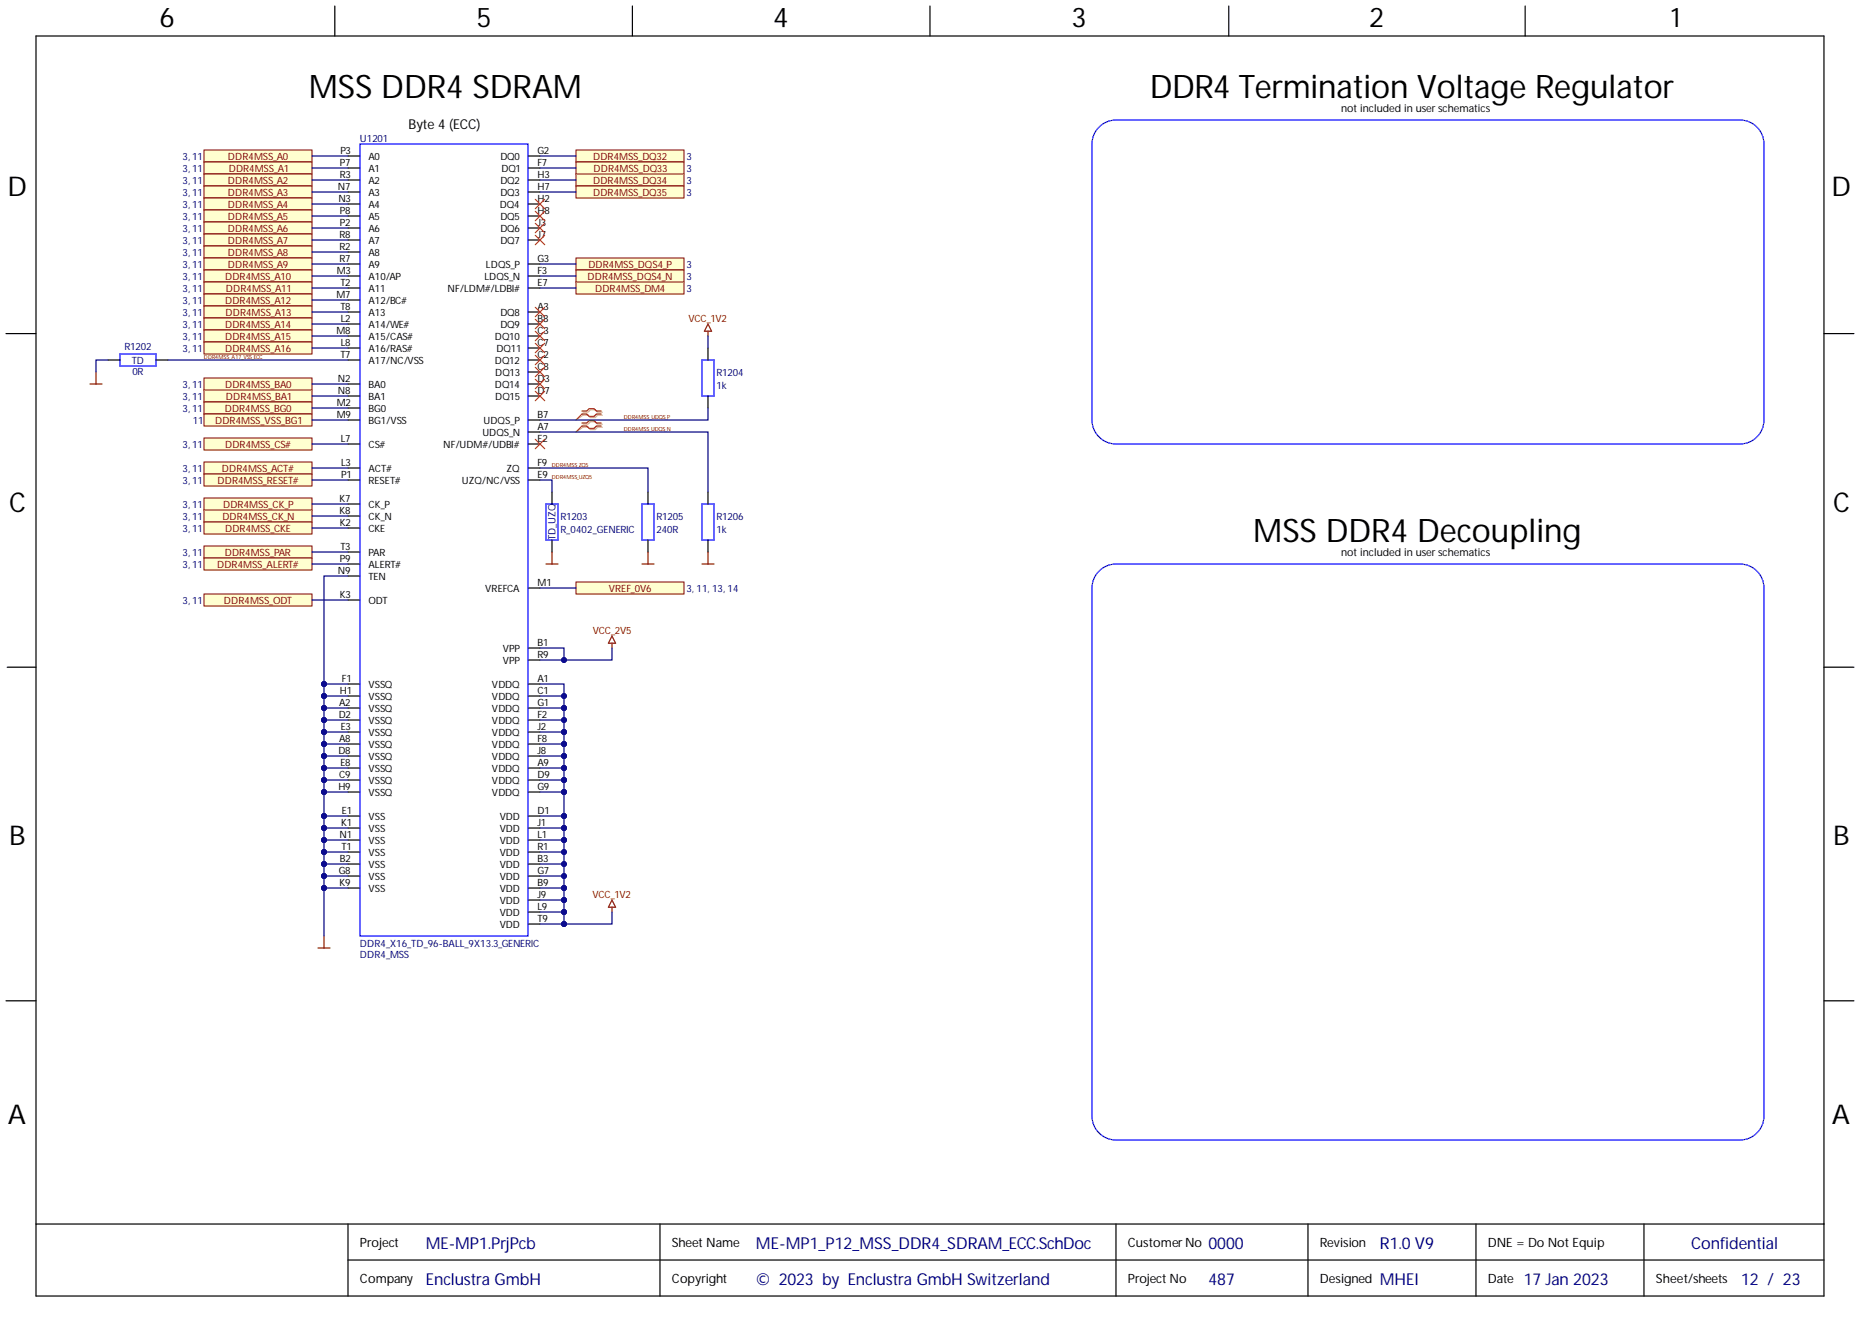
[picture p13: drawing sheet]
<svg xmlns="http://www.w3.org/2000/svg" width="393mm" height="282mm" viewBox="0 0 393 282" stroke-linecap="round" stroke-linejoin="round" font-family="sans-serif">
<defs><g id="words">
<g font-size="6.9">
<text x="65.3" y="20.6">MSS DDR4 SDRAM</text>
<text x="243.1" y="20.6">DDR4 Termination Voltage Regulator</text>
<text x="264.9" y="114.5">MSS DDR4 Decoupling</text>
</g>
<g font-size="5.8">
<text x="33.7" y="5.7">6</text>
<text x="100.7" y="5.7">5</text>
<text x="163.4" y="5.7">4</text>
<text x="226.5" y="5.7">3</text>
<text x="289.4" y="5.7">2</text>
<text x="353.1" y="5.7">1</text>
<text x="1.6" y="41.4">D</text>
<text x="387.1" y="41.4">D</text>
<text x="1.9" y="108.2">C</text>
<text x="387.5" y="108.2">C</text>
<text x="1.9" y="178.7">B</text>
<text x="387.5" y="178.7">B</text>
<text x="1.7" y="237.6">A</text>
<text x="387.2" y="237.6">A</text>
</g>
<g font-size="3.5" fill="#000080">
<text x="90" y="264.1">ME-MP1.PrjPcb</text>
<text x="159.8" y="264.1">ME-MP1_P12_MSS_DDR4_SDRAM_ECC.SchDoc</text>
<text x="255.4" y="264.1">0000</text>
<text x="357.4" y="264.1">Confidential</text>
<text x="90" y="271.7">Enclustra GmbH</text>
<text x="159.8" y="271.7">© 2023 by Enclustra GmbH Switzerland</text>
<text x="255.4" y="271.7">487</text>
<text x="291.7" y="271.7">MHEI</text>
<text x="322.1" y="271.7">17 Jan 2023</text>
<text x="368" y="271.7">12 / 23</text>
</g>
<text font-size="3.5" fill="#00007c" x="291.7" y="264.1">R1.0V9</text>
<text font-size="2.9" x="86.3" y="27.2">Byte 4 (ECC)</text>
<g font-size="2.7">
<text x="76.1" y="263.7">Project</text>
<text x="142" y="263.7">Sheet Name</text>
<text x="238.4" y="263.7">CustomerNo</text>
<text x="279" y="263.7">Revision</text>
<text x="314.5" y="263.7">DNE = Do Not Equip</text>
<text x="76.1" y="271.3">Company</text>
<text x="142" y="271.3">Copyright</text>
<text x="238.4" y="271.3">Project No</text>
<text x="279" y="271.3">Designed</text>
<text x="314.5" y="271.3">Date</text>
<text x="350" y="271.3">Sheet/sheets</text>
</g>
<g font-size="2.3">
<text x="283.5" y="23.8">not included in user schematics</text>
<text x="283.5" y="117.7">not included in user schematics</text>
</g>
<g font-size="2.1" fill="#000080">
<text x="76.1" y="29.9">U1201</text>
<text x="38.6" y="33.8">3, 11</text>
<text x="145.1" y="33.8">3</text>
<text x="38.6" y="36.4">3, 11</text>
<text x="38.6" y="38.9">3, 11</text>
<text x="38.6" y="41.4">3, 11</text>
<text x="145.1" y="38.9">3</text>
<text x="145.1" y="41.4">3</text>
<text x="145.1" y="36.4">3</text>
<text x="38.6" y="44">3, 11</text>
<text x="38.6" y="46.5">3, 11</text>
<text x="38.6" y="49.1">3, 11</text>
<text x="38.6" y="51.6">3, 11</text>
<text x="38.6" y="54.1">3, 11</text>
<text x="38.6" y="56.7">3, 11</text>
<text x="38.6" y="59.2">3, 11</text>
<text x="145.1" y="56.7">3</text>
<text x="145.1" y="59.2">3</text>
<text x="38.6" y="61.7">3, 11</text>
<text x="38.6" y="64.3">3, 11</text>
<text x="145.1" y="61.7">3</text>
<text x="38.6" y="66.8">3, 11</text>
<text x="38.6" y="69.4">3, 11</text>
<text x="38.6" y="71.9">3, 11</text>
<text x="26.3" y="74.1">R1202</text>
<text x="27.9" y="76.9">TD</text>
<text x="38.6" y="74.4">3, 11</text>
<text x="28" y="79.3">0R</text>
<text x="38.6" y="82">3, 11</text>
<text x="151.4" y="79.4">R1204</text>
<text x="151.4" y="82.2">1k</text>
<text x="38.6" y="84.6">3, 11</text>
<text x="38.6" y="87.1">3, 11</text>
<text x="40.7" y="89.7">11</text>
<text x="38.6" y="94.7">3, 11</text>
<text x="38.6" y="99.8">3, 11</text>
<text x="38.6" y="102.3">3, 11</text>
<text x="38.6" y="107.4">3, 11</text>
<text x="38.6" y="110">3, 11</text>
<text x="38.6" y="112.5">3, 11</text>
<text x="118.4" y="109.9">R1203</text>
<text x="118.4" y="112.7">R_0402_GENERIC</text>
<text x="138.7" y="109.9">R1205</text>
<text x="138.7" y="112.7">240R</text>
<text x="151.4" y="109.9">R1206</text>
<text x="151.4" y="112.7">1k</text>
<text x="38.6" y="117.6">3, 11</text>
<text x="117.4" y="114.2" transform="rotate(-90 117.4 114.2)">TD_UZQ</text>
<text x="38.6" y="120.1">3, 11</text>
<text x="145.1" y="125.2">3, 11, 13, 14</text>
<text x="38.6" y="127.7">3, 11</text>
<text x="76.1" y="202.5">DDR4_MSS</text>
<text x="76.1" y="200.2">DDR4_X16_TD_96-BALL_9X13.3_GENERIC</text>
</g>
<g font-size="2.1" fill="#800000">
<text x="48.2" y="33.8">DDR4MSS_A0</text>
<text x="125.4" y="33.8">DDR4MSS_DQ32</text>
<text x="48.2" y="38.9">DDR4MSS_A2</text>
<text x="48.2" y="41.4">DDR4MSS_A3</text>
<text x="48.4" y="36.4">DDR4MSS_A1</text>
<text x="125.4" y="38.9">DDR4MSS_DQ34</text>
<text x="125.4" y="41.4">DDR4MSS_DQ35</text>
<text x="125.5" y="36.4">DDR4MSS_DQ33</text>
<text x="48.2" y="44">DDR4MSS_A4</text>
<text x="48.2" y="46.5">DDR4MSS_A5</text>
<text x="48.2" y="49.1">DDR4MSS_A6</text>
<text x="48.2" y="51.6">DDR4MSS_A7</text>
<text x="47.6" y="59.2">DDR4MSS_A10</text>
<text x="48.2" y="54.1">DDR4MSS_A8</text>
<text x="48.2" y="56.7">DDR4MSS_A9</text>
<text x="124.2" y="59.2">DDR4MSS_DQS4_N</text>
<text x="124.4" y="56.7">DDR4MSS_DQS4_P</text>
<text x="47.6" y="64.3">DDR4MSS_A12</text>
<text x="47.8" y="61.7">DDR4MSS_A11</text>
<text x="125.8" y="61.7">DDR4MSS_DM4</text>
<text x="47.6" y="69.4">DDR4MSS_A14</text>
<text x="47.6" y="71.9">DDR4MSS_A15</text>
<text x="47.7" y="66.8">DDR4MSS_A13</text>
<text x="145.5" y="68">VCC_1V2</text>
<text x="47.6" y="74.4">DDR4MSS_A16</text>
<text x="47.6" y="82">DDR4MSS_BA0</text>
<text x="45.5" y="89.7">DDR4MSS_VSS_BG1</text>
<text x="47.5" y="87.1">DDR4MSS_BG0</text>
<text x="47.8" y="84.6">DDR4MSS_BA1</text>
<text x="47.6" y="94.7">DDR4MSS_CS#</text>
<text x="46.9" y="99.8">DDR4MSS_ACT#</text>
<text x="46" y="102.3">DDR4MSS_RESET#</text>
<text x="47.2" y="107.4">DDR4MSS_CK_P</text>
<text x="47" y="110">DDR4MSS_CK_N</text>
<text x="47.6" y="112.5">DDR4MSS_CKE</text>
<text x="47.5" y="117.6">DDR4MSS_PAR</text>
<text x="45.9" y="120.1">DDR4MSS_ALERT#</text>
<text x="128.7" y="125.2">VREF_0V6</text>
<text x="47.3" y="127.7">DDR4MSS_ODT</text>
<text x="125.3" y="134">VCC_2V5</text>
<text x="125.2" y="189.8">VCC_1V2</text>
</g>
<g font-size="2.1">
<text x="71.9" y="35">P7</text>
<text x="71.9" y="32.5">P3</text>
<text x="77.9" y="33.8">A0</text>
<text x="105.8" y="33.8">DQ0</text>
<text x="113.6" y="32.5">G2</text>
<text x="113.6" y="35">F7</text>
<text x="71.4" y="40.1">N7</text>
<text x="71.9" y="37.6">R3</text>
<text x="77.9" y="36.4">A1</text>
<text x="77.9" y="38.9">A2</text>
<text x="77.9" y="41.4">A3</text>
<text x="105.8" y="38.9">DQ2</text>
<text x="105.8" y="41.4">DQ3</text>
<text x="106" y="36.4">DQ1</text>
<text x="113.6" y="37.6">H3</text>
<text x="113.6" y="40.1">H7</text>
<text x="71.5" y="42.6">N3</text>
<text x="71.9" y="45.2">P8</text>
<text x="71.9" y="47.7">P2</text>
<text x="77.9" y="44">A4</text>
<text x="77.9" y="46.5">A5</text>
<text x="105.7" y="44">DQ4</text>
<text x="105.8" y="46.5">DQ5</text>
<text x="113.6" y="42.6">H2</text>
<text x="113.6" y="45.2">H8</text>
<text x="113.6" y="47.7">J3</text>
<text x="71.8" y="50.2">R8</text>
<text x="71.8" y="52.8">R2</text>
<text x="77.9" y="49.1">A6</text>
<text x="77.9" y="51.6">A7</text>
<text x="105.8" y="49.1">DQ6</text>
<text x="105.8" y="51.6">DQ7</text>
<text x="113.6" y="50.2">J7</text>
<text x="71.2" y="57.9">M3</text>
<text x="71.8" y="55.3">R7</text>
<text x="77.9" y="54.1">A8</text>
<text x="77.9" y="56.7">A9</text>
<text x="77.9" y="59.2">A10/AP</text>
<text x="102.4" y="59.2">LDQS_N</text>
<text x="102.7" y="56.7">LDQS_P</text>
<text x="113.6" y="55.3">G3</text>
<text x="113.6" y="57.9">F3</text>
<text x="71.1" y="62.9">M7</text>
<text x="71.9" y="60.4">T2</text>
<text x="71.9" y="65.5">T8</text>
<text x="77.9" y="61.7">A11</text>
<text x="77.9" y="64.3">A12/BC#</text>
<text x="94.6" y="61.7">NF/LDM#/LDBI#</text>
<text x="113.6" y="60.4">E7</text>
<text x="113.6" y="65.5">A3</text>
<text x="71.1" y="70.5">M8</text>
<text x="72" y="68">L2</text>
<text x="77.9" y="66.8">A13</text>
<text x="77.9" y="69.4">A14/WE#</text>
<text x="77.9" y="71.9">A15/CAS#</text>
<text x="104.6" y="71.9">DQ10</text>
<text x="105.8" y="66.8">DQ8</text>
<text x="105.8" y="69.4">DQ9</text>
<text x="113.6" y="68">B8</text>
<text x="113.6" y="70.5">C3</text>
<text x="71.9" y="75.6">T7</text>
<text x="72" y="73.1">L8</text>
<text x="77.9" y="74.4">A16/RAS#</text>
<text x="77.9" y="77">A17/NC/VSS</text>
<text x="104.6" y="77">DQ12</text>
<text x="104.9" y="74.4">DQ11</text>
<text x="113.6" y="73.1">C7</text>
<text x="113.6" y="75.6">C2</text>
<text x="71.4" y="80.7">N2</text>
<text x="71.4" y="83.2">N8</text>
<text x="77.9" y="82">BA0</text>
<text x="104.6" y="82">DQ14</text>
<text x="104.7" y="79.5">DQ13</text>
<text x="113.6" y="78.2">C8</text>
<text x="113.6" y="80.7">D3</text>
<text x="113.6" y="83.2">D7</text>
<text x="71.2" y="85.8">M2</text>
<text x="71.2" y="88.3">M9</text>
<text x="77.9" y="84.6">BA1</text>
<text x="77.9" y="87.1">BG0</text>
<text x="77.9" y="89.7">BG1/VSS</text>
<text x="102.2" y="89.7">UDQS_P</text>
<text x="104.7" y="84.6">DQ15</text>
<text x="113.6" y="88.3">B7</text>
<text x="72" y="93.4">L7</text>
<text x="77.9" y="94.7">CS#</text>
<text x="93.7" y="94.7">NF/UDM#/UDBI#</text>
<text x="102" y="92.2">UDQS_N</text>
<text x="113.6" y="90.8">A7</text>
<text x="113.6" y="93.4">E2</text>
<text x="72.1" y="98.5">L3</text>
<text x="72.1" y="101">P1</text>
<text x="77.9" y="99.8">ACT#</text>
<text x="107" y="99.8">ZQ</text>
<text x="113.6" y="101">E9</text>
<text x="113.6" y="98.5">F9</text>
<text x="71.8" y="106.1">K7</text>
<text x="77.9" y="102.3">RESET#</text>
<text x="77.9" y="107.4">CK_P</text>
<text x="97.6" y="102.3">UZQ/NC/VSS</text>
<text x="71.8" y="108.6">K8</text>
<text x="71.9" y="111.1">K2</text>
<text x="77.9" y="110">CK_N</text>
<text x="77.9" y="112.5">CKE</text>
<text x="71.9" y="118.8">P9</text>
<text x="71.9" y="116.2">T3</text>
<text x="77.9" y="117.6">PAR</text>
<text x="71.4" y="121.3">N9</text>
<text x="77.9" y="120.1">ALERT#</text>
<text x="77.9" y="122.6">TEN</text>
<text x="102.6" y="125.2">VREFCA</text>
<text x="113.6" y="123.8">M1</text>
<text x="71.9" y="126.4">K3</text>
<text x="77.9" y="127.7">ODT</text>
<text x="106.3" y="137.9">VPP</text>
<text x="113.6" y="136.5">B1</text>
<text x="106.3" y="140.4">VPP</text>
<text x="113.6" y="139.1">R9</text>
<text x="71.7" y="149.2">A2</text>
<text x="71.9" y="146.7">H1</text>
<text x="72.3" y="144.1">F1</text>
<text x="77.9" y="145.5">VSSQ</text>
<text x="77.9" y="148">VSSQ</text>
<text x="104" y="145.5">VDDQ</text>
<text x="104" y="148">VDDQ</text>
<text x="113.6" y="144.1">A1</text>
<text x="113.6" y="146.7">C1</text>
<text x="113.6" y="149.2">G1</text>
<text x="71.6" y="151.7">D2</text>
<text x="72" y="154.3">E3</text>
<text x="77.9" y="150.6">VSSQ</text>
<text x="77.9" y="153.1">VSSQ</text>
<text x="77.9" y="155.6">VSSQ</text>
<text x="104" y="150.6">VDDQ</text>
<text x="104" y="153.1">VDDQ</text>
<text x="104" y="155.6">VDDQ</text>
<text x="113.6" y="151.7">F2</text>
<text x="113.6" y="154.3">J2</text>
<text x="71.5" y="159.4">D8</text>
<text x="71.7" y="156.8">A8</text>
<text x="71.9" y="161.9">E8</text>
<text x="77.9" y="158.2">VSSQ</text>
<text x="77.9" y="160.7">VSSQ</text>
<text x="104" y="158.2">VDDQ</text>
<text x="104" y="160.7">VDDQ</text>
<text x="113.6" y="156.8">F8</text>
<text x="113.6" y="159.4">J8</text>
<text x="113.6" y="161.9">A9</text>
<text x="71.5" y="167">H9</text>
<text x="71.7" y="164.4">C9</text>
<text x="77.9" y="163.2">VSSQ</text>
<text x="77.9" y="165.8">VSSQ</text>
<text x="104" y="163.2">VDDQ</text>
<text x="104" y="165.8">VDDQ</text>
<text x="113.6" y="164.4">D9</text>
<text x="113.6" y="167">G9</text>
<text x="72.3" y="172">E1</text>
<text x="77.9" y="168.3">VSSQ</text>
<text x="77.9" y="173.4">VSS</text>
<text x="104" y="168.3">VDDQ</text>
<text x="105.7" y="173.4">VDD</text>
<text x="113.6" y="172">D1</text>
<text x="71.8" y="177.1">N1</text>
<text x="72.1" y="174.6">K1</text>
<text x="72.2" y="179.7">T1</text>
<text x="77.9" y="175.9">VSS</text>
<text x="77.9" y="178.5">VSS</text>
<text x="105.7" y="175.9">VDD</text>
<text x="105.7" y="178.5">VDD</text>
<text x="113.6" y="174.6">J1</text>
<text x="113.6" y="177.1">L1</text>
<text x="113.6" y="179.7">R1</text>
<text x="71.6" y="184.7">G8</text>
<text x="71.9" y="182.2">B2</text>
<text x="77.9" y="181">VSS</text>
<text x="77.9" y="183.5">VSS</text>
<text x="105.7" y="181">VDD</text>
<text x="105.7" y="183.5">VDD</text>
<text x="113.6" y="182.2">B3</text>
<text x="113.6" y="184.7">G7</text>
<text x="71.8" y="187.3">K9</text>
<text x="77.9" y="186.1">VSS</text>
<text x="77.9" y="188.6">VSS</text>
<text x="105.7" y="186.1">VDD</text>
<text x="105.7" y="188.6">VDD</text>
<text x="105.7" y="191.2">VDD</text>
<text x="113.6" y="187.3">B9</text>
<text x="113.6" y="189.8">J9</text>
<text x="105.7" y="193.7">VDD</text>
<text x="105.7" y="196.2">VDD</text>
<text x="113.6" y="192.3">L9</text>
<text x="113.6" y="194.9">T9</text>
</g>
<g font-size="1.2" fill="#800000">
<text x="43.1" y="75.9">DDR4MSS_A17_VSS_ECC</text>
<text x="131.9" y="88.6">DDR4MSS_UDQS_P</text>
<text x="131.9" y="91.1">DDR4MSS_UDQS_N</text>
<text x="116.7" y="98.7">DDR4MSS_ZQ5</text>
<text x="116.7" y="101.2">DDR4MSS_UZQ5</text>
</g>
</g></defs>
<g fill="none" stroke="#000" stroke-width=".25">
<path d="M7.6 7.6h377.9v266.5h-377.9zM70.8 1.3v6.3M133.7 1.3v6.3M196.6 1.3v6.3M259.7 1.3v6.3M322.4 1.3v6.3M73.6 33h2.5M73.6 35.5h2.5M73.6 38.1h2.5M111.6 33h2.5M111.6 35.5h2.5M111.6 38.1h2.5"/>
<path d="M73.6 40.6h2.5M73.6 43.1h2.5M73.6 45.7h2.5M73.6 48.2h2.5M73.6 50.8h2.5M73.6 53.3h2.5M73.6 55.8h2.5M73.6 58.4h2.5M111.6 40.6h2.5M111.6 43.1h2.5M111.6 45.7h2.5M111.6 48.2h2.5"/>
<path d="M111.6 50.8h2.5M111.6 55.8h2.5M111.6 58.4h2.5M1.3 70.5h6.3M73.6 60.9h2.5M73.6 63.4h2.5M73.6 66h2.5M73.6 68.5h2.5M73.6 71.1h2.5M73.6 73.6h2.5M73.6 76.1h2.5M111.6 60.9h2.5"/>
<path d="M111.6 66h2.5M111.6 68.5h2.5M111.6 71.1h2.5M111.6 73.6h2.5M111.6 76.1h2.5M111.6 78.7h2.5M385.5 70.5h6.4M73.6 81.2h2.5M73.6 83.7h2.5M73.6 86.3h2.5M73.6 93.9h2.5M73.6 99h2.5"/>
<path d="M73.6 88.8h2.5M111.6 81.2h2.5M111.6 83.7h2.5M111.6 93.9h2.5M111.6 99h2.5M111.6 88.8h2.5M111.6 91.4h2.5M73.6 101.5h2.5M73.6 106.6h2.5M73.6 109.1h2.5M73.6 111.7h2.5M73.6 116.7h2.5"/>
<path d="M73.6 119.3h2.5M111.6 101.5h2.5M73.6 121.8h2.5M73.6 126.9h2.5M111.6 124.3h2.5M111.6 137h2.5M111.6 139.6h2.5M1.5 141.1h6.1M73.6 144.6h2.5M73.6 147.2h2.5M73.6 149.7h2.5M73.6 152.3h2.5"/>
<path d="M73.6 154.8h2.5M73.6 157.3h2.5M73.6 159.9h2.5M111.6 144.6h2.5M111.6 147.2h2.5M111.6 149.7h2.5M111.6 152.3h2.5M111.6 154.8h2.5M111.6 157.3h2.5M111.6 159.9h2.5M385.5 141.1h6.4M73.6 162.4h2.5"/>
<path d="M73.6 164.9h2.5M73.6 167.5h2.5M73.6 172.6h2.5M73.6 175.1h2.5M73.6 177.6h2.5M111.6 162.4h2.5M111.6 164.9h2.5M111.6 167.5h2.5M111.6 172.6h2.5M111.6 175.1h2.5M111.6 177.6h2.5M73.6 180.2h2.5"/>
<path d="M73.6 182.7h2.5M73.6 185.2h2.5M73.6 187.8h2.5M111.6 180.2h2.5M111.6 182.7h2.5M111.6 185.2h2.5M111.6 187.8h2.5M111.6 190.3h2.5M111.6 192.9h2.5M111.6 195.4h2.5M1.3 211.6h6.3M385.5 211.6h6.4"/>
<path d="M7.6 258.8h377.9M73.6 258.8v15.3M139.5 258.8v15.3M235.9 258.8v15.3M276.5 258.8v15.3M312 258.8v15.3M347.5 258.8v15.3M73.6 266.4h311.9"/>
</g>
<path d="M76.1 30.5h35.5v167.4h-35.5z" fill="none" stroke="#00f" stroke-width=".25"/>
<path d="M129.4 136v1M129.4 134.5l.7 1.5h-1.5zM68.5 197.9v2.6M129.4 190.3l.7 1.5h-1.5zM129.4 191.8v1.1M67.2 200.5h2.5" fill="none" stroke="#800000" stroke-width=".25"/>
<path d="M43.1 31.7h22.8v2.6h-22.8z" fill-rule="evenodd" fill="#ffffd0"/>
<path d="M43.1 31.7h22.8v2.6h-22.8z" fill="none" stroke="#800000" stroke-width=".21"/>
<path d="M43.1 34.3h22.8v2.5h-22.8z" fill-rule="evenodd" fill="#ffffd0"/>
<path d="M43.1 34.3h22.8v2.5h-22.8z" fill="none" stroke="#800000" stroke-width=".21"/>
<path d="M43.1 36.8h22.8v2.5h-22.8z" fill-rule="evenodd" fill="#ffffd0"/>
<path d="M43.1 36.8h22.8v2.5h-22.8z" fill="none" stroke="#800000" stroke-width=".21"/>
<path d="M43.1 39.3h22.8v2.6h-22.8z" fill-rule="evenodd" fill="#ffffd0"/>
<path d="M43.1 39.3h22.8v2.6h-22.8z" fill="none" stroke="#800000" stroke-width=".21"/>
<path d="M43.1 41.9h22.8v2.5h-22.8z" fill-rule="evenodd" fill="#ffffd0"/>
<path d="M43.1 41.9h22.8v2.5h-22.8z" fill="none" stroke="#800000" stroke-width=".21"/>
<path d="M43.1 44.4h22.8v2.5h-22.8z" fill-rule="evenodd" fill="#ffffd0"/>
<path d="M43.1 44.4h22.8v2.5h-22.8z" fill="none" stroke="#800000" stroke-width=".21"/>
<path d="M43.1 46.9h22.8v2.6h-22.8z" fill-rule="evenodd" fill="#ffffd0"/>
<path d="M43.1 46.9h22.8v2.6h-22.8z" fill="none" stroke="#800000" stroke-width=".21"/>
<path d="M43.1 49.5h22.8v2.5h-22.8z" fill-rule="evenodd" fill="#ffffd0"/>
<path d="M43.1 49.5h22.8v2.5h-22.8z" fill="none" stroke="#800000" stroke-width=".21"/>
<path d="M43.1 52h22.8v2.6h-22.8z" fill-rule="evenodd" fill="#ffffd0"/>
<path d="M43.1 52h22.8v2.6h-22.8z" fill="none" stroke="#800000" stroke-width=".21"/>
<path d="M43.1 54.6h22.8v2.5h-22.8z" fill-rule="evenodd" fill="#ffffd0"/>
<path d="M43.1 54.6h22.8v2.5h-22.8z" fill="none" stroke="#800000" stroke-width=".21"/>
<path d="M43.1 57.1h22.8v2.5h-22.8z" fill-rule="evenodd" fill="#ffffd0"/>
<path d="M43.1 57.1h22.8v2.5h-22.8z" fill="none" stroke="#800000" stroke-width=".21"/>
<path d="M43.1 59.6h22.8v2.6h-22.8z" fill-rule="evenodd" fill="#ffffd0"/>
<path d="M43.1 59.6h22.8v2.6h-22.8z" fill="none" stroke="#800000" stroke-width=".21"/>
<path d="M43.1 62.2h22.8v2.5h-22.8z" fill-rule="evenodd" fill="#ffffd0"/>
<path d="M43.1 62.2h22.8v2.5h-22.8z" fill="none" stroke="#800000" stroke-width=".21"/>
<path d="M43.1 64.7h22.8v2.5h-22.8z" fill-rule="evenodd" fill="#ffffd0"/>
<path d="M43.1 64.7h22.8v2.5h-22.8z" fill="none" stroke="#800000" stroke-width=".21"/>
<path d="M43.1 67.2h22.8v2.6h-22.8z" fill-rule="evenodd" fill="#ffffd0"/>
<path d="M43.1 67.2h22.8v2.6h-22.8z" fill="none" stroke="#800000" stroke-width=".21"/>
<path d="M43.1 69.8h22.8v2.5h-22.8z" fill-rule="evenodd" fill="#ffffd0"/>
<path d="M43.1 69.8h22.8v2.5h-22.8z" fill="none" stroke="#800000" stroke-width=".21"/>
<path d="M43.1 82.5h22.8v2.5h-22.8z" fill-rule="evenodd" fill="#ffffd0"/>
<path d="M43.1 82.5h22.8v2.5h-22.8z" fill="none" stroke="#800000" stroke-width=".21"/>
<path d="M43.1 85h22.8v2.5h-22.8z" fill-rule="evenodd" fill="#ffffd0"/>
<path d="M43.1 85h22.8v2.5h-22.8z" fill="none" stroke="#800000" stroke-width=".21"/>
<path d="M43.1 107.8h22.8v2.6h-22.8z" fill-rule="evenodd" fill="#ffffd0"/>
<path d="M43.1 107.8h22.8v2.6h-22.8z" fill="none" stroke="#800000" stroke-width=".21"/>
<path d="M43.1 110.4h22.8v2.5h-22.8z" fill-rule="evenodd" fill="#ffffd0"/>
<path d="M43.1 110.4h22.8v2.5h-22.8z" fill="none" stroke="#800000" stroke-width=".21"/>
<path d="M43.1 115.5h22.8v2.5h-22.8z" fill-rule="evenodd" fill="#ffffd0"/>
<path d="M43.1 115.5h22.8v2.5h-22.8z" fill="none" stroke="#800000" stroke-width=".21"/>
<path d="M43.1 97.7h22.8v2.5h-22.8z" fill-rule="evenodd" fill="#ffffd0"/>
<path d="M43.1 97.7h22.8v2.5h-22.8z" fill="none" stroke="#800000" stroke-width=".21"/>
<path d="M43.1 87.5h22.8v2.6h-22.8z" fill-rule="evenodd" fill="#ffffd0"/>
<path d="M43.1 87.5h22.8v2.6h-22.8z" fill="none" stroke="#800000" stroke-width=".21"/>
<path d="M43.1 100.2h22.8v2.6h-22.8z" fill-rule="evenodd" fill="#ffffd0"/>
<path d="M43.1 100.2h22.8v2.6h-22.8z" fill="none" stroke="#800000" stroke-width=".21"/>
<path d="M43.1 118h22.8v2.5h-22.8z" fill-rule="evenodd" fill="#ffffd0"/>
<path d="M43.1 118h22.8v2.5h-22.8z" fill="none" stroke="#800000" stroke-width=".21"/>
<path d="M43.1 105.3h22.8v2.5h-22.8z" fill-rule="evenodd" fill="#ffffd0"/>
<path d="M43.1 105.3h22.8v2.5h-22.8z" fill="none" stroke="#800000" stroke-width=".21"/>
<path d="M43.1 72.3h22.8v2.6h-22.8z" fill-rule="evenodd" fill="#ffffd0"/>
<path d="M43.1 72.3h22.8v2.6h-22.8z" fill="none" stroke="#800000" stroke-width=".21"/>
<path d="M43.1 79.9h22.8v2.6h-22.8z" fill-rule="evenodd" fill="#ffffd0"/>
<path d="M43.1 79.9h22.8v2.6h-22.8z" fill="none" stroke="#800000" stroke-width=".21"/>
<path d="M43.1 92.6h22.8v2.6h-22.8z" fill-rule="evenodd" fill="#ffffd0"/>
<path d="M43.1 92.6h22.8v2.6h-22.8z" fill="none" stroke="#800000" stroke-width=".21"/>
<path d="M43.1 125.6h22.8v2.5h-22.8z" fill-rule="evenodd" fill="#ffffd0"/>
<path d="M43.1 125.6h22.8v2.5h-22.8z" fill="none" stroke="#800000" stroke-width=".21"/>
<path d="M121.7 59.6h22.9v2.6h-22.9z" fill-rule="evenodd" fill="#ffffd0"/>
<path d="M121.7 59.6h22.9v2.6h-22.9z" fill="none" stroke="#800000" stroke-width=".21"/>
<path d="M121.7 36.8h22.9v2.5h-22.9z" fill-rule="evenodd" fill="#ffffd0"/>
<path d="M121.7 36.8h22.9v2.5h-22.9z" fill="none" stroke="#800000" stroke-width=".21"/>
<path d="M121.7 39.3h22.9v2.6h-22.9z" fill-rule="evenodd" fill="#ffffd0"/>
<path d="M121.7 39.3h22.9v2.6h-22.9z" fill="none" stroke="#800000" stroke-width=".21"/>
<path d="M121.7 31.7h22.9v2.6h-22.9z" fill-rule="evenodd" fill="#ffffd0"/>
<path d="M121.7 31.7h22.9v2.6h-22.9z" fill="none" stroke="#800000" stroke-width=".21"/>
<path d="M121.7 54.6h22.9v2.5h-22.9z" fill-rule="evenodd" fill="#ffffd0"/>
<path d="M121.7 54.6h22.9v2.5h-22.9z" fill="none" stroke="#800000" stroke-width=".21"/>
<path d="M121.7 34.3h22.9v2.5h-22.9z" fill-rule="evenodd" fill="#ffffd0"/>
<path d="M121.7 34.3h22.9v2.5h-22.9z" fill="none" stroke="#800000" stroke-width=".21"/>
<path d="M121.7 57.1h22.9v2.5h-22.9z" fill-rule="evenodd" fill="#ffffd0"/>
<path d="M121.7 57.1h22.9v2.5h-22.9z" fill="none" stroke="#800000" stroke-width=".21"/>
<path d="M148.4 76.1h2.5v7.6h-2.5zM115.4 106.6h2.5v7.6h-2.5zM135.7 106.6h2.5v7.6h-2.5zM148.4 106.6h2.5v7.6h-2.5z" fill="none" stroke="#00f" stroke-width=".25"/>
<path d="M149.6 73.6v2.5M149.6 83.7v2.6M116.7 104v2.6M116.7 114.2v2.5M137 104v2.6M137 114.2v2.5M149.6 104v2.6M149.6 114.2v2.5" fill="none" stroke="#000" stroke-width=".25"/>
<path d="M149.6 70v1.1M149.6 68.5l.8 1.5h-1.5zM115.4 119.3h2.5M116.7 116.7v2.6M135.7 119.3h2.5M137 116.7v2.6M148.4 119.3h2.5M149.6 116.7v2.6" fill="none" stroke="#800000" stroke-width=".25"/>
<path d="M123.3 87.2h1l.5-.5h1l.5 .5h1M123.3 87.8h1l.5 .5h1l.5-.5h1M123.3 89.7h1l.5-.5h1l.5 .5h1M123.3 90.3h1l.5 .5h1l.5-.5h1" fill="none" stroke="#d0a3a3" stroke-width=".25"/>
<path d="M123.3 87.8l-1.6 1M123.3 90.3l-1.6 1.1" fill="none" stroke="#d0a3a3" stroke-width=".21"/>
<path d="M123 86.9h1l.5-.5h1l.6 .5h1M123 87.5h1l.5 .6h1l.6-.6h1M123 89.4h1l.5-.5h1l.6 .5h1M123 90.1h1l.5 .5h1l.6-.5h1" fill="none" stroke="#f00" stroke-width=".25"/>
<path d="M123 87.5l-1.3 1.3M123 90.1l-1.3 1.3" fill="none" stroke="#f00" stroke-width=".21"/>
<path d="M121.7 123.1h22.9v2.5h-22.9z" fill-rule="evenodd" fill="#ffffd0"/>
<path d="M121.7 123.1h22.9v2.5h-22.9z" fill="none" stroke="#800000" stroke-width=".21"/>
<path d="M232.6 26.6a5 5 0 0 1 3.3-1.2h131.9a5.1 5.1 0 0 1 5 5.1v58.3a5.1 5.1 0 0 1-5 5.1h-131.9a5.1 5.1 0 0 1-5.1-5.1v-58.3a5.1 5.1 0 0 1 1.8-3.9zM25.4 74.9h7.6v2.5h-7.6zM232.6 120.5a5 5 0 0 1 3.3-1.2h131.9a5.1 5.1 0 0 1 5 5v111.7a5.1 5.1 0 0 1-5 5.1h-131.9a5.1 5.1 0 0 1-5.1-5.1v-111.7a5.1 5.1 0 0 1 1.8-3.8z" fill="none" stroke="#00f" stroke-width=".25"/>
<g fill="none" stroke="#f00" stroke-width=".21">
<path d="M113.1 42.1l2 2.1M113.1 44.7l2 2M113.1 47.2l2 2M113.1 49.7l2 2.1M115.1 42.1l-2 2.1M115.1 44.7l-2 2M115.1 47.2l-2 2M115.1 49.7l-2 2.1M113.1 65l2 2M113.1 67.5l2 2M113.1 70l2 2.1M113.1 72.6l2 2"/>
<path d="M113.1 75.1l2 2M113.1 77.6l2 2.1M115.1 65l-2 2M115.1 67.5l-2 2M115.1 70l-2 2.1M115.1 72.6l-2 2M115.1 75.1l-2 2M115.1 77.6l-2 2.1M113.1 80.2l2 2M113.1 82.7l2 2.1M113.1 92.9l2 2M115.1 80.2l-2 2"/>
<path d="M115.1 82.7l-2 2.1M115.1 92.9l-2 2"/>
</g>
<path d="M22.8 76.1h2.6M33 76.1h2.5" fill="none" stroke="#000" stroke-width=".25"/>
<path d="M20.3 78.7v2.5M19 81.2h2.6" fill="none" stroke="#800000" stroke-width=".25"/>
<g fill="none" stroke="#000080" stroke-width=".25">
<path d="M65.9 38.1h7.7M65.9 35.5h7.7M65.9 33h7.7M65.9 58.4h7.7M65.9 55.8h7.7M65.9 53.3h7.7M65.9 50.8h7.7M65.9 48.2h7.7M65.9 45.7h7.7M65.9 43.1h7.7M65.9 40.6h7.7M65.9 73.6h7.7"/>
<path d="M65.9 71.1h7.7M65.9 68.5h7.7M65.9 66h7.7M65.9 63.4h7.7M65.9 60.9h7.7M65.9 99h7.7M65.9 93.9h7.7M65.9 88.8h7.7M65.9 86.3h7.7M65.9 83.7h7.7M65.9 81.2h7.7M65.9 119.3h7.7"/>
<path d="M65.9 116.7h7.7M65.9 111.7h7.7M65.9 109.1h7.7M65.9 106.6h7.7M65.9 101.5h7.7M65.9 126.9h7.7M68.5 187.8h5.1"/>
</g>
<circle cx="68.5" cy="187.8" r=".51" fill="#000080"/>
<circle cx="68.5" cy="187.8" r=".51" fill="none" stroke="#000080" stroke-width=".21"/>
<path d="M68.5 185.2h5.1" fill="none" stroke="#000080" stroke-width=".25"/>
<circle cx="68.5" cy="185.2" r=".51" fill="#000080"/>
<circle cx="68.5" cy="185.2" r=".51" fill="none" stroke="#000080" stroke-width=".21"/>
<path d="M68.5 182.7h5.1" fill="none" stroke="#000080" stroke-width=".25"/>
<circle cx="68.5" cy="182.7" r=".51" fill="#000080"/>
<circle cx="68.5" cy="182.7" r=".51" fill="none" stroke="#000080" stroke-width=".21"/>
<path d="M68.5 180.2h5.1" fill="none" stroke="#000080" stroke-width=".25"/>
<circle cx="68.5" cy="180.2" r=".51" fill="#000080"/>
<circle cx="68.5" cy="180.2" r=".51" fill="none" stroke="#000080" stroke-width=".21"/>
<path d="M68.5 177.6h5.1" fill="none" stroke="#000080" stroke-width=".25"/>
<circle cx="68.5" cy="177.6" r=".51" fill="#000080"/>
<circle cx="68.5" cy="177.6" r=".51" fill="none" stroke="#000080" stroke-width=".21"/>
<path d="M68.5 175.1h5.1" fill="none" stroke="#000080" stroke-width=".25"/>
<circle cx="68.5" cy="175.1" r=".51" fill="#000080"/>
<circle cx="68.5" cy="175.1" r=".51" fill="none" stroke="#000080" stroke-width=".21"/>
<path d="M68.5 172.6h5.1" fill="none" stroke="#000080" stroke-width=".25"/>
<circle cx="68.5" cy="172.6" r=".51" fill="#000080"/>
<circle cx="68.5" cy="172.6" r=".51" fill="none" stroke="#000080" stroke-width=".21"/>
<path d="M68.5 167.5h5.1" fill="none" stroke="#000080" stroke-width=".25"/>
<circle cx="68.5" cy="167.5" r=".51" fill="#000080"/>
<circle cx="68.5" cy="167.5" r=".51" fill="none" stroke="#000080" stroke-width=".21"/>
<path d="M68.5 164.9h5.1" fill="none" stroke="#000080" stroke-width=".25"/>
<circle cx="68.5" cy="164.9" r=".51" fill="#000080"/>
<circle cx="68.5" cy="164.9" r=".51" fill="none" stroke="#000080" stroke-width=".21"/>
<path d="M68.5 162.4h5.1" fill="none" stroke="#000080" stroke-width=".25"/>
<circle cx="68.5" cy="162.4" r=".51" fill="#000080"/>
<circle cx="68.5" cy="162.4" r=".51" fill="none" stroke="#000080" stroke-width=".21"/>
<path d="M68.5 159.9h5.1" fill="none" stroke="#000080" stroke-width=".25"/>
<circle cx="68.5" cy="159.9" r=".51" fill="#000080"/>
<circle cx="68.5" cy="159.9" r=".51" fill="none" stroke="#000080" stroke-width=".21"/>
<path d="M68.5 157.3h5.1" fill="none" stroke="#000080" stroke-width=".25"/>
<circle cx="68.5" cy="157.3" r=".51" fill="#000080"/>
<circle cx="68.5" cy="157.3" r=".51" fill="none" stroke="#000080" stroke-width=".21"/>
<path d="M68.5 154.8h5.1" fill="none" stroke="#000080" stroke-width=".25"/>
<circle cx="68.5" cy="154.8" r=".51" fill="#000080"/>
<circle cx="68.5" cy="154.8" r=".51" fill="none" stroke="#000080" stroke-width=".21"/>
<path d="M68.5 152.3h5.1" fill="none" stroke="#000080" stroke-width=".25"/>
<circle cx="68.5" cy="152.3" r=".51" fill="#000080"/>
<circle cx="68.5" cy="152.3" r=".51" fill="none" stroke="#000080" stroke-width=".21"/>
<path d="M68.5 149.7h5.1" fill="none" stroke="#000080" stroke-width=".25"/>
<circle cx="68.5" cy="149.7" r=".51" fill="#000080"/>
<circle cx="68.5" cy="149.7" r=".51" fill="none" stroke="#000080" stroke-width=".21"/>
<path d="M68.5 147.2h5.1" fill="none" stroke="#000080" stroke-width=".25"/>
<circle cx="68.5" cy="147.2" r=".51" fill="#000080"/>
<circle cx="68.5" cy="147.2" r=".51" fill="none" stroke="#000080" stroke-width=".21"/>
<path d="M68.5 144.6h5.1" fill="none" stroke="#000080" stroke-width=".25"/>
<circle cx="68.5" cy="144.6" r=".51" fill="#000080"/>
<circle cx="68.5" cy="144.6" r=".51" fill="none" stroke="#000080" stroke-width=".21"/>
<path d="M73.6 121.8h-5.1v22.8" fill="none" stroke="#000080" stroke-width=".25"/>
<circle cx="68.5" cy="144.6" r=".51" fill="#000080"/>
<circle cx="68.5" cy="144.6" r=".51" fill="none" stroke="#000080" stroke-width=".21"/>
<path d="M114.1 195.4h5.1" fill="none" stroke="#000080" stroke-width=".25"/>
<circle cx="119.2" cy="195.4" r=".51" fill="#000080"/>
<circle cx="119.2" cy="195.4" r=".51" fill="none" stroke="#000080" stroke-width=".21"/>
<path d="M114.1 192.9h5.1" fill="none" stroke="#000080" stroke-width=".25"/>
<circle cx="119.2" cy="192.9" r=".51" fill="#000080"/>
<circle cx="119.2" cy="192.9" r=".51" fill="none" stroke="#000080" stroke-width=".21"/>
<path d="M114.1 190.3h5.1" fill="none" stroke="#000080" stroke-width=".25"/>
<circle cx="119.2" cy="190.3" r=".51" fill="#000080"/>
<circle cx="119.2" cy="190.3" r=".51" fill="none" stroke="#000080" stroke-width=".21"/>
<path d="M114.1 187.8h5.1" fill="none" stroke="#000080" stroke-width=".25"/>
<circle cx="119.2" cy="187.8" r=".51" fill="#000080"/>
<circle cx="119.2" cy="187.8" r=".51" fill="none" stroke="#000080" stroke-width=".21"/>
<path d="M114.1 182.7h5.1" fill="none" stroke="#000080" stroke-width=".25"/>
<circle cx="119.2" cy="182.7" r=".51" fill="#000080"/>
<circle cx="119.2" cy="182.7" r=".51" fill="none" stroke="#000080" stroke-width=".21"/>
<path d="M114.1 177.6h5.1" fill="none" stroke="#000080" stroke-width=".25"/>
<circle cx="119.2" cy="177.6" r=".51" fill="#000080"/>
<circle cx="119.2" cy="177.6" r=".51" fill="none" stroke="#000080" stroke-width=".21"/>
<path d="M114.1 175.1h5.1" fill="none" stroke="#000080" stroke-width=".25"/>
<circle cx="119.2" cy="175.1" r=".51" fill="#000080"/>
<circle cx="119.2" cy="175.1" r=".51" fill="none" stroke="#000080" stroke-width=".21"/>
<path d="M114.1 172.6h5.1" fill="none" stroke="#000080" stroke-width=".25"/>
<circle cx="119.2" cy="172.6" r=".51" fill="#000080"/>
<circle cx="119.2" cy="172.6" r=".51" fill="none" stroke="#000080" stroke-width=".21"/>
<path d="M114.1 167.5h5.1" fill="none" stroke="#000080" stroke-width=".25"/>
<circle cx="119.2" cy="167.5" r=".51" fill="#000080"/>
<circle cx="119.2" cy="167.5" r=".51" fill="none" stroke="#000080" stroke-width=".21"/>
<path d="M114.1 164.9h5.1" fill="none" stroke="#000080" stroke-width=".25"/>
<circle cx="119.2" cy="164.9" r=".51" fill="#000080"/>
<circle cx="119.2" cy="164.9" r=".51" fill="none" stroke="#000080" stroke-width=".21"/>
<path d="M114.1 162.4h5.1" fill="none" stroke="#000080" stroke-width=".25"/>
<circle cx="119.2" cy="162.4" r=".51" fill="#000080"/>
<circle cx="119.2" cy="162.4" r=".51" fill="none" stroke="#000080" stroke-width=".21"/>
<path d="M114.1 159.9h5.1" fill="none" stroke="#000080" stroke-width=".25"/>
<circle cx="119.2" cy="159.9" r=".51" fill="#000080"/>
<circle cx="119.2" cy="159.9" r=".51" fill="none" stroke="#000080" stroke-width=".21"/>
<path d="M114.1 157.3h5.1" fill="none" stroke="#000080" stroke-width=".25"/>
<circle cx="119.2" cy="157.3" r=".51" fill="#000080"/>
<circle cx="119.2" cy="157.3" r=".51" fill="none" stroke="#000080" stroke-width=".21"/>
<path d="M114.1 154.8h5.1" fill="none" stroke="#000080" stroke-width=".25"/>
<circle cx="119.2" cy="154.8" r=".51" fill="#000080"/>
<circle cx="119.2" cy="154.8" r=".51" fill="none" stroke="#000080" stroke-width=".21"/>
<path d="M114.1 152.3h5.1v2.5" fill="none" stroke="#000080" stroke-width=".25"/>
<circle cx="119.2" cy="152.3" r=".51" fill="#000080"/>
<circle cx="119.2" cy="152.3" r=".51" fill="none" stroke="#000080" stroke-width=".21"/>
<circle cx="119.2" cy="154.8" r=".51" fill="#000080"/>
<circle cx="119.2" cy="154.8" r=".51" fill="none" stroke="#000080" stroke-width=".21"/>
<path d="M114.1 149.7h5.1" fill="none" stroke="#000080" stroke-width=".25"/>
<circle cx="119.2" cy="149.7" r=".51" fill="#000080"/>
<circle cx="119.2" cy="149.7" r=".51" fill="none" stroke="#000080" stroke-width=".21"/>
<path d="M114.1 144.6h5.1v2.6h-5.1" fill="none" stroke="#000080" stroke-width=".25"/>
<circle cx="119.2" cy="147.2" r=".51" fill="#000080"/>
<circle cx="119.2" cy="147.2" r=".51" fill="none" stroke="#000080" stroke-width=".21"/>
<path d="M114.1 137h5.1v2.6h-5.1" fill="none" stroke="#000080" stroke-width=".25"/>
<circle cx="119.2" cy="139.6" r=".51" fill="#000080"/>
<circle cx="119.2" cy="139.6" r=".51" fill="none" stroke="#000080" stroke-width=".21"/>
<g fill="none" stroke="#000080" stroke-width=".25">
<path d="M114.1 38.1h7.6M114.1 35.5h7.6M114.1 33h7.6M114.1 58.4h7.6M114.1 55.8h7.6M114.1 40.6h7.6M114.1 60.9h7.6M114.1 99h22.9v5M114.1 91.4h35.5v12.6M149.6 86.3v2.5h-35.5M114.1 101.5h2.6v2.5M114.1 124.3h7.6"/>
<path d="M129.4 192.9v2.5h-10.2"/>
</g>
<circle cx="119.2" cy="195.4" r=".51" fill="#000080"/>
<circle cx="119.2" cy="195.4" r=".51" fill="none" stroke="#000080" stroke-width=".21"/>
<path d="M129.4 137v2.6h-10.2" fill="none" stroke="#000080" stroke-width=".25"/>
<circle cx="119.2" cy="139.6" r=".51" fill="#000080"/>
<circle cx="119.2" cy="139.6" r=".51" fill="none" stroke="#000080" stroke-width=".21"/>
<path d="M68.5 187.8v10.1" fill="none" stroke="#000080" stroke-width=".25"/>
<circle cx="68.5" cy="187.8" r=".51" fill="#000080"/>
<circle cx="68.5" cy="187.8" r=".51" fill="none" stroke="#000080" stroke-width=".21"/>
<path d="M68.5 185.2v2.6" fill="none" stroke="#000080" stroke-width=".25"/>
<circle cx="68.5" cy="185.2" r=".51" fill="#000080"/>
<circle cx="68.5" cy="185.2" r=".51" fill="none" stroke="#000080" stroke-width=".21"/>
<circle cx="68.5" cy="187.8" r=".51" fill="#000080"/>
<circle cx="68.5" cy="187.8" r=".51" fill="none" stroke="#000080" stroke-width=".21"/>
<path d="M68.5 182.7v2.5" fill="none" stroke="#000080" stroke-width=".25"/>
<circle cx="68.5" cy="185.2" r=".51" fill="#000080"/>
<circle cx="68.5" cy="185.2" r=".51" fill="none" stroke="#000080" stroke-width=".21"/>
<circle cx="68.5" cy="182.7" r=".51" fill="#000080"/>
<circle cx="68.5" cy="182.7" r=".51" fill="none" stroke="#000080" stroke-width=".21"/>
<path d="M68.5 180.2v2.5" fill="none" stroke="#000080" stroke-width=".25"/>
<circle cx="68.5" cy="180.2" r=".51" fill="#000080"/>
<circle cx="68.5" cy="180.2" r=".51" fill="none" stroke="#000080" stroke-width=".21"/>
<circle cx="68.5" cy="182.7" r=".51" fill="#000080"/>
<circle cx="68.5" cy="182.7" r=".51" fill="none" stroke="#000080" stroke-width=".21"/>
<path d="M68.5 177.6v2.6" fill="none" stroke="#000080" stroke-width=".25"/>
<circle cx="68.5" cy="177.6" r=".51" fill="#000080"/>
<circle cx="68.5" cy="177.6" r=".51" fill="none" stroke="#000080" stroke-width=".21"/>
<circle cx="68.5" cy="180.2" r=".51" fill="#000080"/>
<circle cx="68.5" cy="180.2" r=".51" fill="none" stroke="#000080" stroke-width=".21"/>
<path d="M68.5 175.1v2.5" fill="none" stroke="#000080" stroke-width=".25"/>
<circle cx="68.5" cy="175.1" r=".51" fill="#000080"/>
<circle cx="68.5" cy="175.1" r=".51" fill="none" stroke="#000080" stroke-width=".21"/>
<circle cx="68.5" cy="177.6" r=".51" fill="#000080"/>
<circle cx="68.5" cy="177.6" r=".51" fill="none" stroke="#000080" stroke-width=".21"/>
<path d="M68.5 172.6v2.5" fill="none" stroke="#000080" stroke-width=".25"/>
<circle cx="68.5" cy="172.6" r=".51" fill="#000080"/>
<circle cx="68.5" cy="172.6" r=".51" fill="none" stroke="#000080" stroke-width=".21"/>
<circle cx="68.5" cy="175.1" r=".51" fill="#000080"/>
<circle cx="68.5" cy="175.1" r=".51" fill="none" stroke="#000080" stroke-width=".21"/>
<path d="M68.5 167.5v5.1" fill="none" stroke="#000080" stroke-width=".25"/>
<circle cx="68.5" cy="167.5" r=".51" fill="#000080"/>
<circle cx="68.5" cy="167.5" r=".51" fill="none" stroke="#000080" stroke-width=".21"/>
<circle cx="68.5" cy="172.6" r=".51" fill="#000080"/>
<circle cx="68.5" cy="172.6" r=".51" fill="none" stroke="#000080" stroke-width=".21"/>
<path d="M68.5 164.9v2.6" fill="none" stroke="#000080" stroke-width=".25"/>
<circle cx="68.5" cy="167.5" r=".51" fill="#000080"/>
<circle cx="68.5" cy="167.5" r=".51" fill="none" stroke="#000080" stroke-width=".21"/>
<circle cx="68.5" cy="164.9" r=".51" fill="#000080"/>
<circle cx="68.5" cy="164.9" r=".51" fill="none" stroke="#000080" stroke-width=".21"/>
<path d="M68.5 162.4v2.5" fill="none" stroke="#000080" stroke-width=".25"/>
<circle cx="68.5" cy="164.9" r=".51" fill="#000080"/>
<circle cx="68.5" cy="164.9" r=".51" fill="none" stroke="#000080" stroke-width=".21"/>
<circle cx="68.5" cy="162.4" r=".51" fill="#000080"/>
<circle cx="68.5" cy="162.4" r=".51" fill="none" stroke="#000080" stroke-width=".21"/>
<path d="M68.5 159.9v2.5" fill="none" stroke="#000080" stroke-width=".25"/>
<circle cx="68.5" cy="159.9" r=".51" fill="#000080"/>
<circle cx="68.5" cy="159.9" r=".51" fill="none" stroke="#000080" stroke-width=".21"/>
<circle cx="68.5" cy="162.4" r=".51" fill="#000080"/>
<circle cx="68.5" cy="162.4" r=".51" fill="none" stroke="#000080" stroke-width=".21"/>
<path d="M68.5 157.3v2.6" fill="none" stroke="#000080" stroke-width=".25"/>
<circle cx="68.5" cy="157.3" r=".51" fill="#000080"/>
<circle cx="68.5" cy="157.3" r=".51" fill="none" stroke="#000080" stroke-width=".21"/>
<circle cx="68.5" cy="159.9" r=".51" fill="#000080"/>
<circle cx="68.5" cy="159.9" r=".51" fill="none" stroke="#000080" stroke-width=".21"/>
<path d="M68.5 154.8v2.5" fill="none" stroke="#000080" stroke-width=".25"/>
<circle cx="68.5" cy="154.8" r=".51" fill="#000080"/>
<circle cx="68.5" cy="154.8" r=".51" fill="none" stroke="#000080" stroke-width=".21"/>
<circle cx="68.5" cy="157.3" r=".51" fill="#000080"/>
<circle cx="68.5" cy="157.3" r=".51" fill="none" stroke="#000080" stroke-width=".21"/>
<path d="M68.5 152.3v2.5" fill="none" stroke="#000080" stroke-width=".25"/>
<circle cx="68.5" cy="152.3" r=".51" fill="#000080"/>
<circle cx="68.5" cy="152.3" r=".51" fill="none" stroke="#000080" stroke-width=".21"/>
<circle cx="68.5" cy="154.8" r=".51" fill="#000080"/>
<circle cx="68.5" cy="154.8" r=".51" fill="none" stroke="#000080" stroke-width=".21"/>
<path d="M68.5 149.7v2.6" fill="none" stroke="#000080" stroke-width=".25"/>
<circle cx="68.5" cy="149.7" r=".51" fill="#000080"/>
<circle cx="68.5" cy="149.7" r=".51" fill="none" stroke="#000080" stroke-width=".21"/>
<circle cx="68.5" cy="152.3" r=".51" fill="#000080"/>
<circle cx="68.5" cy="152.3" r=".51" fill="none" stroke="#000080" stroke-width=".21"/>
<path d="M68.5 147.2v2.5" fill="none" stroke="#000080" stroke-width=".25"/>
<circle cx="68.5" cy="147.2" r=".51" fill="#000080"/>
<circle cx="68.5" cy="147.2" r=".51" fill="none" stroke="#000080" stroke-width=".21"/>
<circle cx="68.5" cy="149.7" r=".51" fill="#000080"/>
<circle cx="68.5" cy="149.7" r=".51" fill="none" stroke="#000080" stroke-width=".21"/>
<path d="M68.5 144.6v2.6" fill="none" stroke="#000080" stroke-width=".25"/>
<circle cx="68.5" cy="144.6" r=".51" fill="#000080"/>
<circle cx="68.5" cy="144.6" r=".51" fill="none" stroke="#000080" stroke-width=".21"/>
<circle cx="68.5" cy="147.2" r=".51" fill="#000080"/>
<circle cx="68.5" cy="147.2" r=".51" fill="none" stroke="#000080" stroke-width=".21"/>
<path d="M119.2 192.9v2.5" fill="none" stroke="#000080" stroke-width=".25"/>
<circle cx="119.2" cy="195.4" r=".51" fill="#000080"/>
<circle cx="119.2" cy="195.4" r=".51" fill="none" stroke="#000080" stroke-width=".21"/>
<circle cx="119.2" cy="192.9" r=".51" fill="#000080"/>
<circle cx="119.2" cy="192.9" r=".51" fill="none" stroke="#000080" stroke-width=".21"/>
<path d="M119.2 190.3v2.6" fill="none" stroke="#000080" stroke-width=".25"/>
<circle cx="119.2" cy="192.9" r=".51" fill="#000080"/>
<circle cx="119.2" cy="192.9" r=".51" fill="none" stroke="#000080" stroke-width=".21"/>
<circle cx="119.2" cy="190.3" r=".51" fill="#000080"/>
<circle cx="119.2" cy="190.3" r=".51" fill="none" stroke="#000080" stroke-width=".21"/>
<path d="M119.2 187.8v2.5" fill="none" stroke="#000080" stroke-width=".25"/>
<circle cx="119.2" cy="190.3" r=".51" fill="#000080"/>
<circle cx="119.2" cy="190.3" r=".51" fill="none" stroke="#000080" stroke-width=".21"/>
<circle cx="119.2" cy="187.8" r=".51" fill="#000080"/>
<circle cx="119.2" cy="187.8" r=".51" fill="none" stroke="#000080" stroke-width=".21"/>
<path d="M119.2 175.1v2.5" fill="none" stroke="#000080" stroke-width=".25"/>
<circle cx="119.2" cy="175.1" r=".51" fill="#000080"/>
<circle cx="119.2" cy="175.1" r=".51" fill="none" stroke="#000080" stroke-width=".21"/>
<circle cx="119.2" cy="177.6" r=".51" fill="#000080"/>
<circle cx="119.2" cy="177.6" r=".51" fill="none" stroke="#000080" stroke-width=".21"/>
<path d="M119.2 172.6v2.5" fill="none" stroke="#000080" stroke-width=".25"/>
<circle cx="119.2" cy="172.6" r=".51" fill="#000080"/>
<circle cx="119.2" cy="172.6" r=".51" fill="none" stroke="#000080" stroke-width=".21"/>
<circle cx="119.2" cy="175.1" r=".51" fill="#000080"/>
<circle cx="119.2" cy="175.1" r=".51" fill="none" stroke="#000080" stroke-width=".21"/>
<path d="M119.2 167.5v5.1" fill="none" stroke="#000080" stroke-width=".25"/>
<circle cx="119.2" cy="167.5" r=".51" fill="#000080"/>
<circle cx="119.2" cy="167.5" r=".51" fill="none" stroke="#000080" stroke-width=".21"/>
<circle cx="119.2" cy="172.6" r=".51" fill="#000080"/>
<circle cx="119.2" cy="172.6" r=".51" fill="none" stroke="#000080" stroke-width=".21"/>
<path d="M119.2 164.9v2.6" fill="none" stroke="#000080" stroke-width=".25"/>
<circle cx="119.2" cy="167.5" r=".51" fill="#000080"/>
<circle cx="119.2" cy="167.5" r=".51" fill="none" stroke="#000080" stroke-width=".21"/>
<circle cx="119.2" cy="164.9" r=".51" fill="#000080"/>
<circle cx="119.2" cy="164.9" r=".51" fill="none" stroke="#000080" stroke-width=".21"/>
<path d="M119.2 162.4v2.5" fill="none" stroke="#000080" stroke-width=".25"/>
<circle cx="119.2" cy="164.9" r=".51" fill="#000080"/>
<circle cx="119.2" cy="164.9" r=".51" fill="none" stroke="#000080" stroke-width=".21"/>
<circle cx="119.2" cy="162.4" r=".51" fill="#000080"/>
<circle cx="119.2" cy="162.4" r=".51" fill="none" stroke="#000080" stroke-width=".21"/>
<path d="M119.2 159.9v2.5" fill="none" stroke="#000080" stroke-width=".25"/>
<circle cx="119.2" cy="162.4" r=".51" fill="#000080"/>
<circle cx="119.2" cy="162.4" r=".51" fill="none" stroke="#000080" stroke-width=".21"/>
<circle cx="119.2" cy="159.9" r=".51" fill="#000080"/>
<circle cx="119.2" cy="159.9" r=".51" fill="none" stroke="#000080" stroke-width=".21"/>
<path d="M119.2 157.3v2.6" fill="none" stroke="#000080" stroke-width=".25"/>
<circle cx="119.2" cy="159.9" r=".51" fill="#000080"/>
<circle cx="119.2" cy="159.9" r=".51" fill="none" stroke="#000080" stroke-width=".21"/>
<circle cx="119.2" cy="157.3" r=".51" fill="#000080"/>
<circle cx="119.2" cy="157.3" r=".51" fill="none" stroke="#000080" stroke-width=".21"/>
<path d="M119.2 154.8v2.5" fill="none" stroke="#000080" stroke-width=".25"/>
<circle cx="119.2" cy="157.3" r=".51" fill="#000080"/>
<circle cx="119.2" cy="157.3" r=".51" fill="none" stroke="#000080" stroke-width=".21"/>
<circle cx="119.2" cy="154.8" r=".51" fill="#000080"/>
<circle cx="119.2" cy="154.8" r=".51" fill="none" stroke="#000080" stroke-width=".21"/>
<path d="M119.2 149.7v2.6" fill="none" stroke="#000080" stroke-width=".25"/>
<circle cx="119.2" cy="149.7" r=".51" fill="#000080"/>
<circle cx="119.2" cy="149.7" r=".51" fill="none" stroke="#000080" stroke-width=".21"/>
<circle cx="119.2" cy="152.3" r=".51" fill="#000080"/>
<circle cx="119.2" cy="152.3" r=".51" fill="none" stroke="#000080" stroke-width=".21"/>
<path d="M119.2 147.2v2.5" fill="none" stroke="#000080" stroke-width=".25"/>
<circle cx="119.2" cy="147.2" r=".51" fill="#000080"/>
<circle cx="119.2" cy="147.2" r=".51" fill="none" stroke="#000080" stroke-width=".21"/>
<circle cx="119.2" cy="149.7" r=".51" fill="#000080"/>
<circle cx="119.2" cy="149.7" r=".51" fill="none" stroke="#000080" stroke-width=".21"/>
<path d="M22.8 76.1h-2.5v2.6M35.5 76.1h38.1M149.6 71.1v2.5M114.1 185.2h5.1v2.6" fill="none" stroke="#000080" stroke-width=".25"/>
<circle cx="119.2" cy="185.2" r=".51" fill="#000080"/>
<circle cx="119.2" cy="185.2" r=".51" fill="none" stroke="#000080" stroke-width=".21"/>
<circle cx="119.2" cy="187.8" r=".51" fill="#000080"/>
<circle cx="119.2" cy="187.8" r=".51" fill="none" stroke="#000080" stroke-width=".21"/>
<path d="M119.2 177.6v2.6h-5.1" fill="none" stroke="#000080" stroke-width=".25"/>
<circle cx="119.2" cy="180.2" r=".51" fill="#000080"/>
<circle cx="119.2" cy="180.2" r=".51" fill="none" stroke="#000080" stroke-width=".21"/>
<circle cx="119.2" cy="177.6" r=".51" fill="#000080"/>
<circle cx="119.2" cy="177.6" r=".51" fill="none" stroke="#000080" stroke-width=".21"/>
<path d="M119.2 180.2v5" fill="none" stroke="#000080" stroke-width=".25"/>
<circle cx="119.2" cy="180.2" r=".51" fill="#000080"/>
<circle cx="119.2" cy="180.2" r=".51" fill="none" stroke="#000080" stroke-width=".21"/>
<circle cx="119.2" cy="182.7" r=".51" fill="#000080"/>
<circle cx="119.2" cy="182.7" r=".51" fill="none" stroke="#000080" stroke-width=".21"/>
<circle cx="119.2" cy="185.2" r=".51" fill="#000080"/>
<circle cx="119.2" cy="185.2" r=".51" fill="none" stroke="#000080" stroke-width=".21"/>
<use href="#words"/>
</svg>
